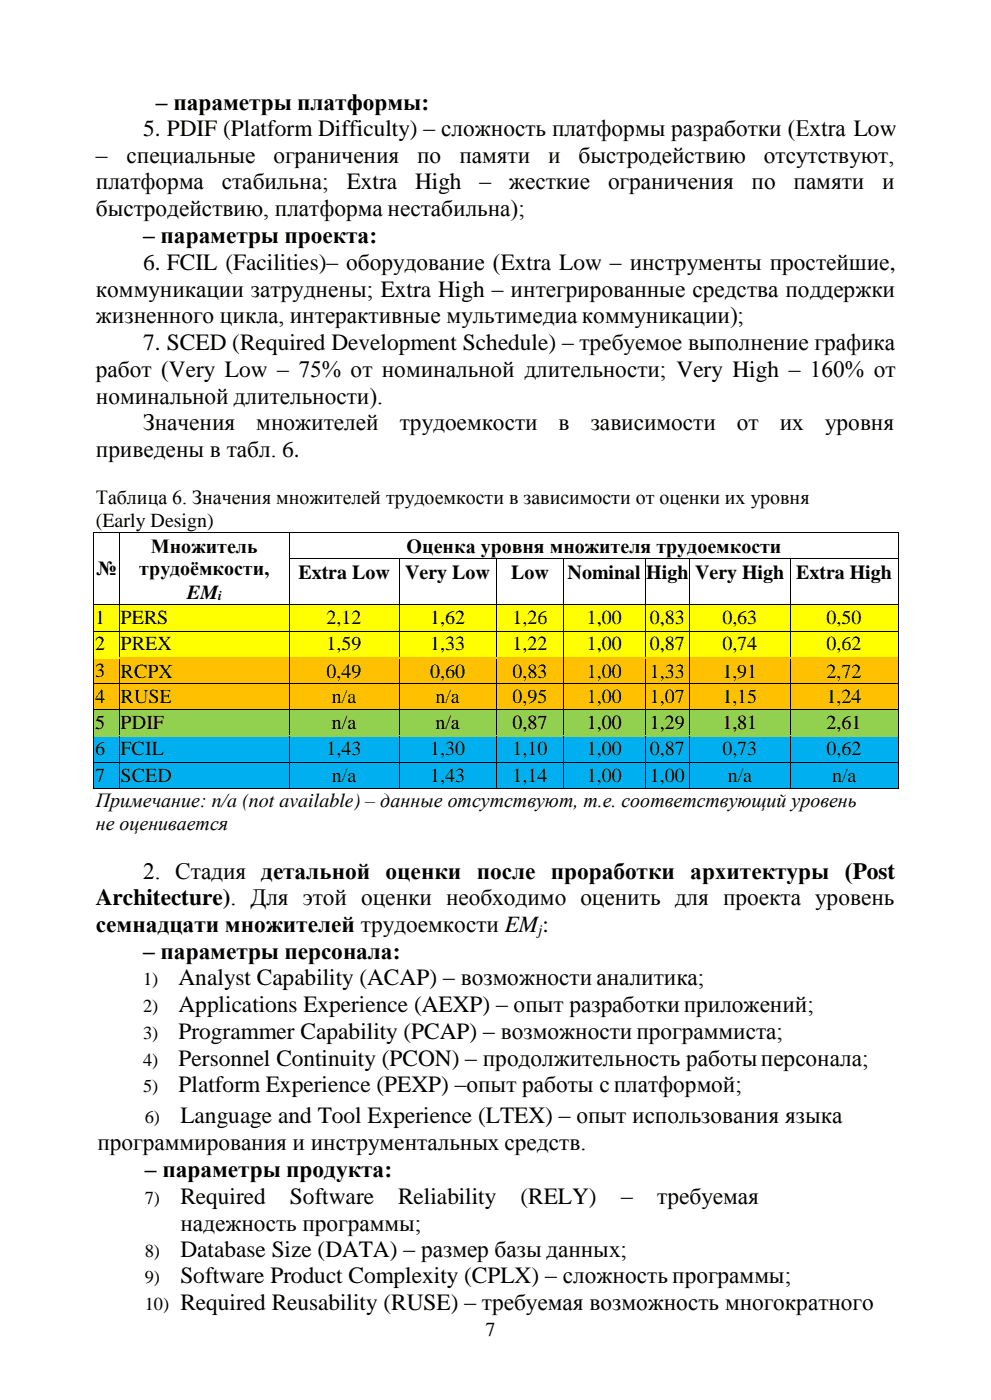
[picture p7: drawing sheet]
<svg xmlns="http://www.w3.org/2000/svg" width="210mm" height="297mm" viewBox="0 0 210 297" stroke-linecap="round" stroke-linejoin="round" font-family="sans-serif">
<defs><g id="words">
<g font-size="5">
<text x="33" y="23.2">– параметры платформы:</text>
<text x="30.3" y="28.9">5. PDIF (Platform Difficulty) – сложность платформы разработки (Extra Low</text>
<text x="20.3" y="34.5">–</text>
<text x="26.8" y="34.5">специальные</text>
<text x="58" y="34.5">ограничения</text>
<text x="88.5" y="34.5">по</text>
<text x="97.4" y="34.5">памяти</text>
<text x="116.2" y="34.5">и</text>
<text x="122.7" y="34.5">быстродействию</text>
<text x="161.9" y="34.5">отсутствуют,</text>
<text x="20.3" y="40.2">платформа</text>
<text x="47" y="40.2">стабильна;</text>
<text x="73.5" y="40.2">Extra</text>
<text x="88" y="40.2">High</text>
<text x="101.7" y="40.2">–</text>
<text x="107.9" y="40.2">жесткие</text>
<text x="128.9" y="40.2">ограничения</text>
<text x="159.3" y="40.2">по</text>
<text x="168.3" y="40.2">памяти</text>
<text x="187" y="40.2">и</text>
<text x="20.3" y="45.9">быстродействию, платформа нестабильна);</text>
<text x="30.3" y="51.6">– параметры проекта:</text>
<text x="30.3" y="57.2">6. FCIL (Facilities)– оборудование (Extra Low – инструменты простейшие,</text>
<text x="20.3" y="62.9">коммуникации затруднены; Extra High – интегрированные средства поддержки</text>
<text x="20.3" y="68.6">жизненного цикла, интерактивные мультимедиа коммуникации);</text>
<text x="30.3" y="74.3">7. SCED (Required Development Schedule) – требуемое выполнение графика</text>
<text x="20.3" y="79.9">работ (Very Low – 75% от номинальной длительности; Very High – 160% от</text>
<text x="20.3" y="85.6">номинальной длительности).</text>
<text x="30.3" y="91.3">Значения</text>
<text x="54.3" y="91.3">множителей</text>
<text x="84.8" y="91.3">трудоемкости</text>
<text x="118.4" y="91.3">в</text>
<text x="125.2" y="91.3">зависимости</text>
<text x="156.2" y="91.3">от</text>
<text x="165.3" y="91.3">их</text>
<text x="174.9" y="91.3">уровня</text>
<text x="20.3" y="97">приведены в табл. 6.</text>
<text x="30.3" y="186.4">2. Стадия детальной оценки после проработки архитектуры (Post</text>
<text x="20.3" y="192.1">Architecture). Для этой оценки необходимо оценить для проекта уровень</text>
<text x="20.3" y="197.8">семнадцати множителей трудоемкости EM:</text>
<text x="30.3" y="203.4">– параметры персонала:</text>
<text x="37.9" y="209.1">Analyst Capability (ACAP) – возможности аналитика;</text>
<text x="37.9" y="214.8">Applications Experience (AEXP) – опыт разработкиприложений;</text>
<text x="37.9" y="220.5">Programmer Capability (PCAP) – возможности программиста;</text>
<text x="37.9" y="226.1">Personnel Continuity (PCON) – продолжительность работыперсонала;</text>
<text x="37.9" y="231.8">Platform Experience (PEXP) –опыт работы сплатформой;</text>
<text x="38.2" y="238.2">Language and Tool Experience (LTEX) – опыт использования языка</text>
<text x="20.7" y="244">программирования и инструментальных средств.</text>
<text x="30.7" y="249.7">– параметры продукта:</text>
<text x="38.2" y="255.4">Required</text>
<text x="61.5" y="255.4">Software</text>
<text x="84.4" y="255.4">Reliability</text>
<text x="110.3" y="255.4">(RELY)</text>
<text x="131.7" y="255.4">–</text>
<text x="139.3" y="255.4">требуемая</text>
<text x="38.2" y="261.1">надежность программы;</text>
<text x="38.2" y="266.7">Database Size (DATA) – размер базы данных;</text>
<text x="38.2" y="272.3">Software Product Complexity (CPLX) – сложность программы;</text>
<text x="38.2" y="278">Required Reusability (RUSE) – требуемая возможность многократного</text>
</g>
<g font-size="4.2">
<text x="20.3" y="106.9">Таблица 6. Значения множителей трудоемкости в зависимости от оценки их уровня</text>
<text x="20.3" y="111.8">(Early Design)</text>
<text x="32" y="117.2">Множитель</text>
<text x="86.2" y="117.2">Оценка уровня множителя трудоемкости</text>
<text x="20.4" y="122.1">№</text>
<text x="29.5" y="122.1">трудоёмкости,</text>
<text x="63.3" y="122.8">Extra Low</text>
<text x="85.9" y="122.8">Very Low</text>
<text x="108.3" y="122.8">Low</text>
<text x="120.3" y="122.8">Nominal</text>
<text x="137" y="122.8">High</text>
<text x="147.4" y="122.8">Very High</text>
<text x="168.8" y="122.8">Extra High</text>
<text x="39.7" y="127">EM</text>
<text x="20.2" y="132.4">1</text>
<text x="20.2" y="137.9">2</text>
<text x="25.6" y="132.4">PERS</text>
<text x="25.6" y="137.9">PREX</text>
<text x="69.2" y="132.4">2,12</text>
<text x="69.2" y="137.9">1,59</text>
<text x="91.2" y="132.4">1,62</text>
<text x="91.2" y="137.9">1,33</text>
<text x="108.6" y="132.4">1,26</text>
<text x="108.6" y="137.9">1,22</text>
<text x="124.4" y="132.4">1,00</text>
<text x="124.4" y="137.9">1,00</text>
<text x="137.8" y="132.4">0,83</text>
<text x="137.8" y="137.9">0,87</text>
<text x="153.1" y="132.4">0,63</text>
<text x="153.1" y="137.9">0,74</text>
<text x="175.3" y="132.4">0,50</text>
<text x="175.3" y="137.9">0,62</text>
<text x="20.2" y="143.7">3</text>
<text x="25.6" y="143.8">RCPX</text>
<text x="69.2" y="143.8">0,49</text>
<text x="91.2" y="143.8">0,60</text>
<text x="108.6" y="143.8">0,83</text>
<text x="124.4" y="143.8">1,00</text>
<text x="137.8" y="143.8">1,33</text>
<text x="153.1" y="143.8">1,91</text>
<text x="175.3" y="143.8">2,72</text>
<text x="20.2" y="149.1">4</text>
<text x="25.6" y="149.1">RUSE</text>
<text x="70.4" y="149.1">n/a</text>
<text x="92.3" y="149.1">n/a</text>
<text x="108.6" y="149.1">0,95</text>
<text x="124.4" y="149.1">1,00</text>
<text x="137.8" y="149.1">1,07</text>
<text x="153.1" y="149.1">1,15</text>
<text x="175.3" y="149.1">1,24</text>
<text x="20.2" y="154.7">5</text>
<text x="25.6" y="154.7">PDIF</text>
<text x="70.4" y="154.7">n/a</text>
<text x="92.3" y="154.7">n/a</text>
<text x="108.6" y="154.7">0,87</text>
<text x="124.4" y="154.7">1,00</text>
<text x="137.8" y="154.7">1,29</text>
<text x="153.1" y="154.7">1,81</text>
<text x="175.3" y="154.7">2,61</text>
<text x="20.2" y="160.3">6</text>
<text x="25.6" y="160.3">FCIL</text>
<text x="69.2" y="160.3">1,43</text>
<text x="91.2" y="160.3">1,30</text>
<text x="108.6" y="160.3">1,10</text>
<text x="124.4" y="160.3">1,00</text>
<text x="137.8" y="160.3">0,87</text>
<text x="153.1" y="160.3">0,73</text>
<text x="175.3" y="160.3">0,62</text>
<text x="20.2" y="165.8">7</text>
<text x="25.6" y="165.8">SCED</text>
<text x="70.4" y="165.8">n/a</text>
<text x="91.2" y="165.8">1,43</text>
<text x="108.6" y="165.8">1,14</text>
<text x="124.4" y="165.8">1,00</text>
<text x="137.8" y="165.8">1,00</text>
<text x="154.3" y="165.8">n/a</text>
<text x="176.4" y="165.8">n/a</text>
<text x="20.3" y="171.1">Примечание: n/a (not available) – данные отсутствуют, т.е. соответствующий уровень</text>
<text x="20.3" y="176">не оценивается</text>
<text x="102.9" y="283.5">7</text>
</g>
<g font-size="3.9">
<text x="30.3" y="209.1">1)</text>
<text x="30.3" y="214.8">2)</text>
<text x="30.3" y="220.5">3)</text>
<text x="30.3" y="226.1">4)</text>
<text x="30.3" y="231.8">5)</text>
<text x="30.7" y="238.2">6)</text>
<text x="30.7" y="255.4">7)</text>
<text x="30.7" y="266.7">8)</text>
<text x="30.7" y="272.3">9)</text>
<text x="30.7" y="278">10)</text>
</g>
<text font-size="3.2" x="114.1" y="198.4">j</text>
<text font-size="2.8" x="46.3" y="127.4">i</text>
</g></defs>
<g fill="#000">
<path d="M19.8 113h.2v.1h-.2z" fill-rule="evenodd"/>
<path d="M19.8 113h.2v.1h-.2z" fill-rule="evenodd"/>
<path d="M19.8 118.5h.2v.2h-.2z" fill-rule="evenodd"/>
<path d="M25.2 113h.2v.1h-.2z" fill-rule="evenodd"/>
<path d="M25.2 118.5h.2v.2h-.2z" fill-rule="evenodd"/>
<path d="M61.3 113h.1v.1h-.1z" fill-rule="evenodd"/>
<path d="M61.3 118.5h.1v.2h-.1z" fill-rule="evenodd"/>
<path d="M84.5 118.5h.2v.2h-.2z" fill-rule="evenodd"/>
<path d="M105.1 118.5h.2v.2h-.2z" fill-rule="evenodd"/>
<path d="M119.4 118.5h.2v.2h-.2z" fill-rule="evenodd"/>
<path d="M136.7 118.5h.1v.2h-.1z" fill-rule="evenodd"/>
<path d="M146.1 118.5h.2v.2h-.2z" fill-rule="evenodd"/>
<path d="M167.4 118.5h.2v.2h-.2z" fill-rule="evenodd"/>
<path d="M190.4 113h.2v.1h-.2z" fill-rule="evenodd"/>
<path d="M190.4 113h.2v.1h-.2z" fill-rule="evenodd"/>
<path d="M190.4 118.5h.2v.2h-.2z" fill-rule="evenodd"/>
</g>
<g fill="none" stroke="#000" stroke-width=".21">
<path d="M19.9 113.1v5.4M19.9 118.7v9.5M20 113h5.2M25.3 113.1v5.4M25.3 118.7v9.5M25.4 113h35.9M61.3 113.1v5.4M61.3 118.7v9.5M61.4 113h129M61.4 118.6h23.1M84.6 118.7v9.5M84.7 118.6h20.4"/>
<path d="M105.2 118.7v9.5M105.3 118.6h14.1M119.5 118.7v9.5M119.6 118.6h17.1M136.8 118.7v9.5M136.8 118.6h9.3M146.2 118.7v9.5M146.3 118.6h21.1M167.5 118.7v9.5M167.6 118.6h22.8M190.5 113.1v5.4M190.5 118.7v9.5"/>
</g>
<path d="M20 133.6h5.2" fill="none" stroke="#ff0" stroke-width=".38"/>
<path d="M20 128.4h5.2v5.1h-5.2z" fill-rule="evenodd" fill="#ff0"/>
<path d="M25.4 133.6h35.9" fill="none" stroke="#ff0" stroke-width=".38"/>
<path d="M25.4 128.4h35.9v5.1h-35.9z" fill-rule="evenodd" fill="#ff0"/>
<path d="M61.4 133.6h23.1" fill="none" stroke="#ff0" stroke-width=".38"/>
<path d="M61.4 128.4h23.1v5.1h-23.1z" fill-rule="evenodd" fill="#ff0"/>
<path d="M84.7 133.6h20.4" fill="none" stroke="#ff0" stroke-width=".38"/>
<path d="M84.7 128.4h20.4v5.1h-20.4z" fill-rule="evenodd" fill="#ff0"/>
<path d="M105.3 133.6h14.1" fill="none" stroke="#ff0" stroke-width=".38"/>
<path d="M105.3 128.4h14.1v5.1h-14.1z" fill-rule="evenodd" fill="#ff0"/>
<path d="M119.6 133.6h17.1" fill="none" stroke="#ff0" stroke-width=".38"/>
<path d="M119.6 128.4h17.1v5.1h-17.1z" fill-rule="evenodd" fill="#ff0"/>
<path d="M136.8 133.6h9.3" fill="none" stroke="#ff0" stroke-width=".38"/>
<path d="M136.8 128.4h9.3v5.1h-9.3z" fill-rule="evenodd" fill="#ff0"/>
<path d="M146.3 133.6h21.1" fill="none" stroke="#ff0" stroke-width=".38"/>
<path d="M146.3 128.4h21.1v5.1h-21.1z" fill-rule="evenodd" fill="#ff0"/>
<path d="M167.6 133.6h22.8" fill="none" stroke="#ff0" stroke-width=".38"/>
<path d="M167.6 128.4h22.8v5.1h-22.8z" fill-rule="evenodd" fill="#ff0"/>
<g fill="#000">
<path d="M19.8 128.2h.2v.2h-.2z" fill-rule="evenodd"/>
<path d="M25.2 128.2h.2v.2h-.2z" fill-rule="evenodd"/>
<path d="M61.3 128.2h.1v.2h-.1z" fill-rule="evenodd"/>
<path d="M84.5 128.2h.2v.2h-.2z" fill-rule="evenodd"/>
<path d="M105.1 128.2h.2v.2h-.2z" fill-rule="evenodd"/>
<path d="M119.4 128.2h.2v.2h-.2z" fill-rule="evenodd"/>
<path d="M136.7 128.2h.1v.2h-.1z" fill-rule="evenodd"/>
<path d="M146.1 128.2h.2v.2h-.2z" fill-rule="evenodd"/>
<path d="M167.4 128.2h.2v.2h-.2z" fill-rule="evenodd"/>
<path d="M190.4 128.2h.2v.2h-.2z" fill-rule="evenodd"/>
</g>
<g fill="none" stroke="#000" stroke-width=".21">
<path d="M19.9 128.4v5.4M20 128.3h5.2M25.3 128.4v5.4M25.4 128.3h35.9M61.3 128.4v5.4M61.4 128.3h23.1M84.6 128.4v5.4M84.7 128.3h20.4M105.2 128.4v5.4M105.3 128.3h14.1M119.5 128.4v5.4M119.6 128.3h17.1"/>
<path d="M136.8 128.4v5.4M136.8 128.3h9.3M146.2 128.4v5.4M146.3 128.3h21.1M167.5 128.4v5.4M167.6 128.3h22.8M190.5 128.4v5.4"/>
</g>
<g fill="#ff0">
<path d="M20 139h5.2v.4h-5.2z" fill-rule="evenodd"/>
<path d="M20 134h5.2v5h-5.2z" fill-rule="evenodd"/>
<path d="M25.4 139h35.9v.4h-35.9z" fill-rule="evenodd"/>
<path d="M25.4 134h35.9v5h-35.9z" fill-rule="evenodd"/>
<path d="M61.4 139h23.1v.4h-23.1z" fill-rule="evenodd"/>
<path d="M61.4 134h23.1v5h-23.1z" fill-rule="evenodd"/>
<path d="M84.7 139h20.4v.4h-20.4z" fill-rule="evenodd"/>
<path d="M84.7 134h20.4v5h-20.4z" fill-rule="evenodd"/>
<path d="M105.3 139h14.1v.4h-14.1z" fill-rule="evenodd"/>
<path d="M105.3 134h14.1v5h-14.1z" fill-rule="evenodd"/>
<path d="M119.6 139h17.1v.4h-17.1z" fill-rule="evenodd"/>
<path d="M119.6 134h17.1v5h-17.1z" fill-rule="evenodd"/>
<path d="M136.8 139h9.3v.4h-9.3z" fill-rule="evenodd"/>
<path d="M136.8 134h9.3v5h-9.3z" fill-rule="evenodd"/>
<path d="M146.3 139h21.1v.4h-21.1z" fill-rule="evenodd"/>
<path d="M146.3 134h21.1v5h-21.1z" fill-rule="evenodd"/>
<path d="M167.6 139h22.8v.4h-22.8z" fill-rule="evenodd"/>
<path d="M167.6 134h22.8v5h-22.8z" fill-rule="evenodd"/>
</g>
<g fill="#000">
<path d="M19.8 133.8h.2v.2h-.2z" fill-rule="evenodd"/>
<path d="M25.2 133.8h.2v.2h-.2z" fill-rule="evenodd"/>
<path d="M61.3 133.8h.1v.2h-.1z" fill-rule="evenodd"/>
<path d="M84.5 133.8h.2v.2h-.2z" fill-rule="evenodd"/>
<path d="M105.1 133.8h.2v.2h-.2z" fill-rule="evenodd"/>
<path d="M119.4 133.8h.2v.2h-.2z" fill-rule="evenodd"/>
<path d="M136.7 133.8h.1v.2h-.1z" fill-rule="evenodd"/>
<path d="M146.1 133.8h.2v.2h-.2z" fill-rule="evenodd"/>
<path d="M167.4 133.8h.2v.2h-.2z" fill-rule="evenodd"/>
<path d="M190.4 133.8h.2v.2h-.2z" fill-rule="evenodd"/>
</g>
<g fill="none" stroke="#000" stroke-width=".21">
<path d="M19.9 134v5.4M20 133.9h5.2M25.3 134v5.4M25.4 133.9h35.9M61.3 134v5.4M61.4 133.9h23.1M84.6 134v5.4M84.7 133.9h20.4M105.2 134v5.4M105.3 133.9h14.1M119.5 134v5.4M119.6 133.9h17.1"/>
<path d="M136.8 134v5.4M136.8 133.9h9.3M146.2 134v5.4M146.3 133.9h21.1M167.5 134v5.4M167.6 133.9h22.8M190.5 134v5.4"/>
</g>
<path d="M20 144.8h5.2" fill="none" stroke="#ffc000" stroke-width=".25"/>
<path d="M20 139.8h5.2v4.9h-5.2z" fill-rule="evenodd" fill="#ffc000"/>
<path d="M25.4 144.9h35.9" fill="none" stroke="#ffc000" stroke-width=".21"/>
<path d="M25.4 139.8h35.9v5h-35.9z" fill-rule="evenodd" fill="#ffc000"/>
<path d="M61.4 144.9h23.1" fill="none" stroke="#ffc000" stroke-width=".21"/>
<path d="M61.4 139.8h23.1v5h-23.1z" fill-rule="evenodd" fill="#ffc000"/>
<path d="M84.7 144.9h20.4" fill="none" stroke="#ffc000" stroke-width=".21"/>
<path d="M84.7 139.8h20.4v5h-20.4z" fill-rule="evenodd" fill="#ffc000"/>
<path d="M105.3 144.9h14.1" fill="none" stroke="#ffc000" stroke-width=".21"/>
<path d="M105.3 139.8h14.1v5h-14.1z" fill-rule="evenodd" fill="#ffc000"/>
<path d="M119.6 144.9h17.1" fill="none" stroke="#ffc000" stroke-width=".21"/>
<path d="M119.6 139.8h17.1v5h-17.1z" fill-rule="evenodd" fill="#ffc000"/>
<path d="M136.8 144.9h9.3" fill="none" stroke="#ffc000" stroke-width=".21"/>
<path d="M136.8 139.8h9.3v5h-9.3z" fill-rule="evenodd" fill="#ffc000"/>
<path d="M146.3 144.9h21.1" fill="none" stroke="#ffc000" stroke-width=".21"/>
<path d="M146.3 139.8h21.1v5h-21.1z" fill-rule="evenodd" fill="#ffc000"/>
<path d="M167.6 144.9h22.8" fill="none" stroke="#ffc000" stroke-width=".21"/>
<path d="M167.6 139.8h22.8v5h-22.8z" fill-rule="evenodd" fill="#ffc000"/>
<g fill="#000">
<path d="M19.8 139.4h.2v.4h-.2z" fill-rule="evenodd"/>
<path d="M25.2 139.4h.2v.4h-.2z" fill-rule="evenodd"/>
<path d="M61.3 139.4h.1v.4h-.1z" fill-rule="evenodd"/>
<path d="M84.5 139.4h.2v.4h-.2z" fill-rule="evenodd"/>
<path d="M105.1 139.4h.2v.4h-.2z" fill-rule="evenodd"/>
<path d="M119.4 139.4h.2v.4h-.2z" fill-rule="evenodd"/>
<path d="M136.7 139.4h.1v.4h-.1z" fill-rule="evenodd"/>
<path d="M146.1 139.4h.2v.4h-.2z" fill-rule="evenodd"/>
<path d="M167.4 139.4h.2v.4h-.2z" fill-rule="evenodd"/>
<path d="M190.4 139.4h.2v.4h-.2z" fill-rule="evenodd"/>
</g>
<path d="M20 139.6h5.2" fill="none" stroke="#ff0" stroke-width=".42"/>
<g fill="none" stroke="#000" stroke-width=".21">
<path d="M19.9 139.8v5.2M25.3 139.8v5.2M25.4 139.5h35.9M61.3 139.8v5.2M61.4 139.5h23.1M84.6 139.8v5.2M84.7 139.5h20.4M105.2 139.8v5.2M105.3 139.5h14.1M119.5 139.8v5.2M119.6 139.5h17.1M136.8 139.8v5.2"/>
<path d="M136.8 139.5h9.3M146.2 139.8v5.2M146.3 139.5h21.1M167.5 139.8v5.2M167.6 139.5h22.8M190.5 139.8v5.2"/>
</g>
<path d="M25.4 139.7h35.9M61.4 139.7h23.1M84.7 139.7h20.4M105.3 139.7h14.1M119.6 139.7h17.1M136.8 139.7h9.3M146.3 139.7h21.1M167.6 139.7h22.8" fill="none" stroke="#ffc000" stroke-width=".25"/>
<path d="M20 150.3h5.2" fill="none" stroke="#ffc000" stroke-width=".42"/>
<path d="M20 145.1h5.2v5h-5.2z" fill-rule="evenodd" fill="#ffc000"/>
<path d="M25.4 150.3h35.9" fill="none" stroke="#ffc000" stroke-width=".42"/>
<path d="M25.4 145.1h35.9v5h-35.9z" fill-rule="evenodd" fill="#ffc000"/>
<path d="M61.4 150.3h23.1" fill="none" stroke="#ffc000" stroke-width=".42"/>
<path d="M61.4 145.1h23.1v5h-23.1z" fill-rule="evenodd" fill="#ffc000"/>
<path d="M84.7 150.3h20.4" fill="none" stroke="#ffc000" stroke-width=".42"/>
<path d="M84.7 145.1h20.4v5h-20.4z" fill-rule="evenodd" fill="#ffc000"/>
<path d="M105.3 150.3h14.1" fill="none" stroke="#ffc000" stroke-width=".42"/>
<path d="M105.3 145.1h14.1v5h-14.1z" fill-rule="evenodd" fill="#ffc000"/>
<path d="M119.6 150.3h17.1" fill="none" stroke="#ffc000" stroke-width=".42"/>
<path d="M119.6 145.1h17.1v5h-17.1z" fill-rule="evenodd" fill="#ffc000"/>
<path d="M136.8 150.3h9.3" fill="none" stroke="#ffc000" stroke-width=".42"/>
<path d="M136.8 145.1h9.3v5h-9.3z" fill-rule="evenodd" fill="#ffc000"/>
<path d="M146.3 150.3h21.1" fill="none" stroke="#ffc000" stroke-width=".42"/>
<path d="M146.3 145.1h21.1v5h-21.1z" fill-rule="evenodd" fill="#ffc000"/>
<path d="M167.6 150.3h22.8" fill="none" stroke="#ffc000" stroke-width=".42"/>
<path d="M167.6 145.1h22.8v5h-22.8z" fill-rule="evenodd" fill="#ffc000"/>
<g fill="#000">
<path d="M19.8 145h.2v.1h-.2z" fill-rule="evenodd"/>
<path d="M25.2 145h.2v.1h-.2z" fill-rule="evenodd"/>
<path d="M61.3 145h.1v.1h-.1z" fill-rule="evenodd"/>
<path d="M84.5 145h.2v.1h-.2z" fill-rule="evenodd"/>
<path d="M105.1 145h.2v.1h-.2z" fill-rule="evenodd"/>
<path d="M119.4 145h.2v.1h-.2z" fill-rule="evenodd"/>
<path d="M136.7 145h.1v.1h-.1z" fill-rule="evenodd"/>
<path d="M146.1 145h.2v.1h-.2z" fill-rule="evenodd"/>
<path d="M167.4 145h.2v.1h-.2z" fill-rule="evenodd"/>
<path d="M190.4 145h.2v.1h-.2z" fill-rule="evenodd"/>
</g>
<g fill="none" stroke="#000" stroke-width=".21">
<path d="M19.9 145.1v5.5M20 145.1h5.2M25.3 145.1v5.5M25.4 145.1h35.9M61.3 145.1v5.5M61.4 145.1h23.1M84.6 145.1v5.5M84.7 145.1h20.4M105.2 145.1v5.5M105.3 145.1h14.1M119.5 145.1v5.5M119.6 145.1h17.1"/>
<path d="M136.8 145.1v5.5M136.8 145.1h9.3M146.2 145.1v5.5M146.3 145.1h21.1M167.5 145.1v5.5M167.6 145.1h22.8M190.5 145.1v5.5"/>
</g>
<path d="M20 155.8h5.2" fill="none" stroke="#92d050" stroke-width=".3"/>
<path d="M20 150.7h5.2v5h-5.2z" fill-rule="evenodd" fill="#92d050"/>
<path d="M25.4 155.8h35.9" fill="none" stroke="#92d050" stroke-width=".3"/>
<path d="M25.4 150.7h35.9v5h-35.9z" fill-rule="evenodd" fill="#92d050"/>
<path d="M61.4 155.8h23.1" fill="none" stroke="#92d050" stroke-width=".3"/>
<path d="M61.4 150.7h23.1v5h-23.1z" fill-rule="evenodd" fill="#92d050"/>
<path d="M84.7 155.8h20.4" fill="none" stroke="#92d050" stroke-width=".3"/>
<path d="M84.7 150.7h20.4v5h-20.4z" fill-rule="evenodd" fill="#92d050"/>
<path d="M105.3 155.8h14.1" fill="none" stroke="#92d050" stroke-width=".3"/>
<path d="M105.3 150.7h14.1v5h-14.1z" fill-rule="evenodd" fill="#92d050"/>
<path d="M119.6 155.8h17.1" fill="none" stroke="#92d050" stroke-width=".3"/>
<path d="M119.6 150.7h17.1v5h-17.1z" fill-rule="evenodd" fill="#92d050"/>
<path d="M136.8 155.8h9.3" fill="none" stroke="#92d050" stroke-width=".3"/>
<path d="M136.8 150.7h9.3v5h-9.3z" fill-rule="evenodd" fill="#92d050"/>
<path d="M146.3 155.8h21.1" fill="none" stroke="#92d050" stroke-width=".3"/>
<path d="M146.3 150.7h21.1v5h-21.1z" fill-rule="evenodd" fill="#92d050"/>
<path d="M167.6 155.8h22.8" fill="none" stroke="#92d050" stroke-width=".3"/>
<path d="M167.6 150.7h22.8v5h-22.8z" fill-rule="evenodd" fill="#92d050"/>
<g fill="#000">
<path d="M19.8 150.6h.2v.1h-.2z" fill-rule="evenodd"/>
<path d="M25.2 150.6h.2v.1h-.2z" fill-rule="evenodd"/>
<path d="M61.3 150.6h.1v.1h-.1z" fill-rule="evenodd"/>
<path d="M84.5 150.6h.2v.1h-.2z" fill-rule="evenodd"/>
<path d="M105.1 150.6h.2v.1h-.2z" fill-rule="evenodd"/>
<path d="M119.4 150.6h.2v.1h-.2z" fill-rule="evenodd"/>
<path d="M136.7 150.6h.1v.1h-.1z" fill-rule="evenodd"/>
<path d="M146.1 150.6h.2v.1h-.2z" fill-rule="evenodd"/>
<path d="M167.4 150.6h.2v.1h-.2z" fill-rule="evenodd"/>
<path d="M190.4 150.6h.2v.1h-.2z" fill-rule="evenodd"/>
</g>
<g fill="none" stroke="#000" stroke-width=".21">
<path d="M19.9 150.7v5.3M20 150.6h5.2M25.3 150.7v5.3M25.4 150.6h35.9M61.3 150.7v5.3M61.4 150.6h23.1M84.6 150.7v5.3M84.7 150.6h20.4M105.2 150.7v5.3M105.3 150.6h14.1M119.5 150.7v5.3M119.6 150.6h17.1"/>
<path d="M136.8 150.7v5.3M136.8 150.6h9.3M146.2 150.7v5.3M146.3 150.6h21.1M167.5 150.7v5.3M167.6 150.6h22.8M190.5 150.7v5.3"/>
</g>
<path d="M20 161.5h5.2" fill="none" stroke="#00afef" stroke-width=".38"/>
<path d="M20 156.2h5.2v5.1h-5.2z" fill-rule="evenodd" fill="#00afef"/>
<path d="M25.4 161.5h35.9" fill="none" stroke="#00afef" stroke-width=".38"/>
<path d="M25.4 156.2h35.9v5.1h-35.9z" fill-rule="evenodd" fill="#00afef"/>
<path d="M61.4 161.5h23.1" fill="none" stroke="#00afef" stroke-width=".38"/>
<path d="M61.4 156.2h23.1v5.1h-23.1z" fill-rule="evenodd" fill="#00afef"/>
<path d="M84.7 161.5h20.4" fill="none" stroke="#00afef" stroke-width=".38"/>
<path d="M84.7 156.2h20.4v5.1h-20.4z" fill-rule="evenodd" fill="#00afef"/>
<path d="M105.3 161.5h14.1" fill="none" stroke="#00afef" stroke-width=".38"/>
<path d="M105.3 156.2h14.1v5.1h-14.1z" fill-rule="evenodd" fill="#00afef"/>
<path d="M119.6 161.5h17.1" fill="none" stroke="#00afef" stroke-width=".38"/>
<path d="M119.6 156.2h17.1v5.1h-17.1z" fill-rule="evenodd" fill="#00afef"/>
<path d="M136.8 161.5h9.3" fill="none" stroke="#00afef" stroke-width=".38"/>
<path d="M136.8 156.2h9.3v5.1h-9.3z" fill-rule="evenodd" fill="#00afef"/>
<path d="M146.3 161.5h21.1" fill="none" stroke="#00afef" stroke-width=".38"/>
<path d="M146.3 156.2h21.1v5.1h-21.1z" fill-rule="evenodd" fill="#00afef"/>
<path d="M167.6 161.5h22.8" fill="none" stroke="#00afef" stroke-width=".38"/>
<path d="M167.6 156.2h22.8v5.1h-22.8z" fill-rule="evenodd" fill="#00afef"/>
<path d="M19.8 156h.2v.2h-.2z" fill-rule="evenodd" fill="#000"/>
<path d="M20 156.1h5.2" fill="none" stroke="#92d050" stroke-width=".25"/>
<path d="M25.2 156h.3v.2h-.3z" fill-rule="evenodd" fill="#92d050"/>
<path d="M25.5 156.1h35.8" fill="none" stroke="#92d050" stroke-width=".25"/>
<path d="M61.3 156h.2v.2h-.2z" fill-rule="evenodd" fill="#92d050"/>
<path d="M61.5 156.1h23" fill="none" stroke="#92d050" stroke-width=".25"/>
<path d="M84.5 156h.3v.2h-.3z" fill-rule="evenodd" fill="#92d050"/>
<path d="M84.8 156.1h20.3" fill="none" stroke="#92d050" stroke-width=".25"/>
<path d="M105.1 156h.3v.2h-.3z" fill-rule="evenodd" fill="#92d050"/>
<path d="M105.4 156.1h14" fill="none" stroke="#92d050" stroke-width=".25"/>
<path d="M119.4 156h.3v.2h-.3z" fill-rule="evenodd" fill="#92d050"/>
<path d="M119.7 156.1h17" fill="none" stroke="#92d050" stroke-width=".25"/>
<path d="M136.7 156h.2v.2h-.2z" fill-rule="evenodd" fill="#92d050"/>
<path d="M136.9 156.1h9.2" fill="none" stroke="#92d050" stroke-width=".25"/>
<path d="M146.1 156h.3v.2h-.3z" fill-rule="evenodd" fill="#92d050"/>
<path d="M146.4 156.1h21" fill="none" stroke="#92d050" stroke-width=".25"/>
<path d="M167.4 156h.3v.2h-.3z" fill-rule="evenodd" fill="#92d050"/>
<path d="M167.7 156.1h22.7" fill="none" stroke="#92d050" stroke-width=".25"/>
<path d="M190.4 156h.2v.2h-.2z" fill-rule="evenodd" fill="#000"/>
<path d="M19.9 156.2v5.5M25.3 156.2v5.5M61.3 156.2v5.5M84.6 156.2v5.5M105.2 156.2v5.5M119.5 156.2v5.5M136.8 156.2v5.5M146.2 156.2v5.5M167.5 156.2v5.5M190.5 156.2v5.5" fill="none" stroke="#000" stroke-width=".21"/>
<path d="M20 167h5.2" fill="none" stroke="#00afef" stroke-width=".3"/>
<path d="M20 161.9h5.2v5h-5.2z" fill-rule="evenodd" fill="#00afef"/>
<path d="M25.4 167h35.9" fill="none" stroke="#00afef" stroke-width=".3"/>
<path d="M25.4 161.9h35.9v5h-35.9z" fill-rule="evenodd" fill="#00afef"/>
<path d="M61.4 167h23.1" fill="none" stroke="#00afef" stroke-width=".3"/>
<path d="M61.4 161.9h23.1v5h-23.1z" fill-rule="evenodd" fill="#00afef"/>
<path d="M84.7 167h20.4" fill="none" stroke="#00afef" stroke-width=".3"/>
<path d="M84.7 161.9h20.4v5h-20.4z" fill-rule="evenodd" fill="#00afef"/>
<path d="M105.3 167h14.1" fill="none" stroke="#00afef" stroke-width=".3"/>
<path d="M105.3 161.9h14.1v5h-14.1z" fill-rule="evenodd" fill="#00afef"/>
<path d="M119.6 167h17.1" fill="none" stroke="#00afef" stroke-width=".3"/>
<path d="M119.6 161.9h17.1v5h-17.1z" fill-rule="evenodd" fill="#00afef"/>
<path d="M136.8 167h9.3" fill="none" stroke="#00afef" stroke-width=".3"/>
<path d="M136.8 161.9h9.3v5h-9.3z" fill-rule="evenodd" fill="#00afef"/>
<path d="M146.3 167h21.1" fill="none" stroke="#00afef" stroke-width=".3"/>
<path d="M146.3 161.9h21.1v5h-21.1z" fill-rule="evenodd" fill="#00afef"/>
<path d="M167.6 167h22.8" fill="none" stroke="#00afef" stroke-width=".3"/>
<path d="M167.6 161.9h22.8v5h-22.8z" fill-rule="evenodd" fill="#00afef"/>
<g fill="#000">
<path d="M19.8 161.7h.2v.2h-.2z" fill-rule="evenodd"/>
<path d="M19.8 167.2h.2v.1h-.2z" fill-rule="evenodd"/>
<path d="M19.8 167.2h.2v.1h-.2z" fill-rule="evenodd"/>
<path d="M25.2 161.7h.2v.2h-.2z" fill-rule="evenodd"/>
<path d="M25.2 167.2h.2v.1h-.2z" fill-rule="evenodd"/>
<path d="M61.3 161.7h.1v.2h-.1z" fill-rule="evenodd"/>
<path d="M61.3 167.2h.1v.1h-.1z" fill-rule="evenodd"/>
<path d="M84.5 161.7h.2v.2h-.2z" fill-rule="evenodd"/>
<path d="M84.5 167.2h.2v.1h-.2z" fill-rule="evenodd"/>
<path d="M105.1 161.7h.2v.2h-.2z" fill-rule="evenodd"/>
<path d="M105.1 167.2h.2v.1h-.2z" fill-rule="evenodd"/>
<path d="M119.4 161.7h.2v.2h-.2z" fill-rule="evenodd"/>
<path d="M119.4 167.2h.2v.1h-.2z" fill-rule="evenodd"/>
<path d="M136.7 161.7h.1v.2h-.1z" fill-rule="evenodd"/>
<path d="M136.7 167.2h.1v.1h-.1z" fill-rule="evenodd"/>
<path d="M146.1 161.7h.2v.2h-.2z" fill-rule="evenodd"/>
<path d="M146.1 167.2h.2v.1h-.2z" fill-rule="evenodd"/>
<path d="M167.4 161.7h.2v.2h-.2z" fill-rule="evenodd"/>
<path d="M167.4 167.2h.2v.1h-.2z" fill-rule="evenodd"/>
<path d="M190.4 161.7h.2v.2h-.2z" fill-rule="evenodd"/>
<path d="M190.4 167.2h.2v.1h-.2z" fill-rule="evenodd"/>
<path d="M190.4 167.2h.2v.1h-.2z" fill-rule="evenodd"/>
</g>
<g fill="none" stroke="#000" stroke-width=".21">
<path d="M19.9 161.9v5.3M20 161.8h5.2M20 167.2h5.2M25.3 161.9v5.3M25.4 161.8h35.9M25.4 167.2h35.9M61.3 161.9v5.3M61.4 161.8h23.1M61.4 167.2h23.1M84.6 161.9v5.3M84.7 161.8h20.4M84.7 167.2h20.4"/>
<path d="M105.2 161.9v5.3M105.3 161.8h14.1M105.3 167.2h14.1M119.5 161.9v5.3M119.6 161.8h17.1M119.6 167.2h17.1M136.8 161.9v5.3M136.8 161.8h9.3M136.8 167.2h9.3M146.2 161.9v5.3M146.3 161.8h21.1M146.3 167.2h21.1"/>
<path d="M167.5 161.9v5.3M167.6 161.8h22.8M167.6 167.2h22.8M190.5 161.9v5.3"/>
</g>
<use href="#words"/>
</svg>
